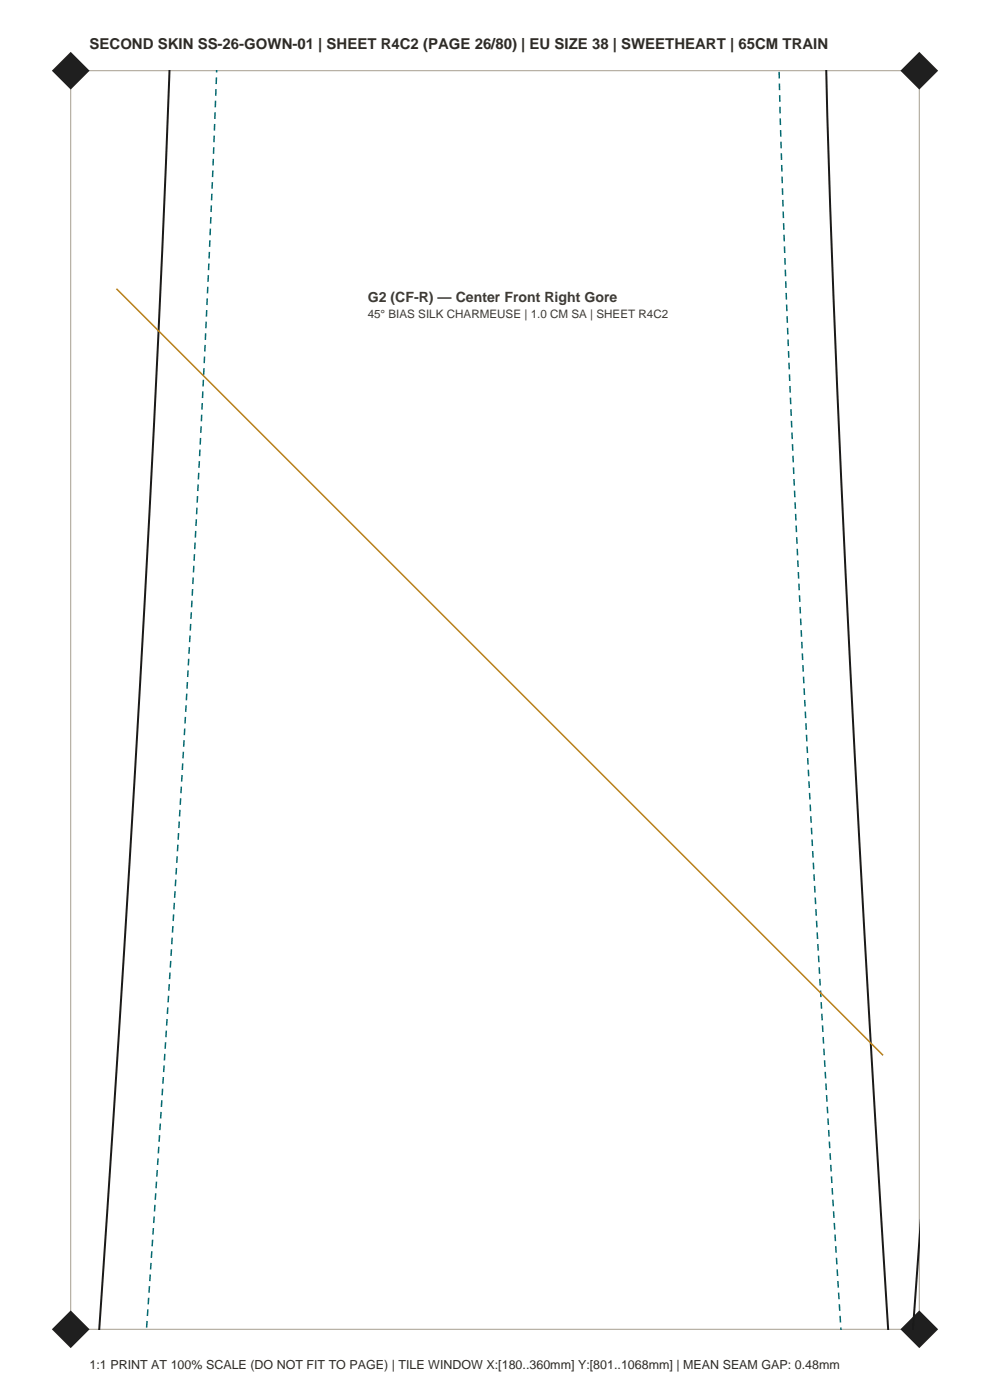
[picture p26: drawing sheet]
<svg xmlns="http://www.w3.org/2000/svg" width="210mm" height="297mm" viewBox="0 0 210 297" stroke-linecap="round" stroke-linejoin="round" font-family="sans-serif">
<defs><g id="words">
<text font-size="3.2" fill="#2e2b26" x="19" y="10.5">SECOND SKIN SS-26-GOWN-01 | SHEET R4C2 (PAGE 26/80) | EU SIZE 38 | SWEETHEART | 65CM TRAIN</text>
<text font-size="3" fill="#403b33" x="78" y="64">G2 (CF-R) — Center Front Right Gore</text>
<text font-size="2.6" fill="#2e2b26" x="19" y="290.5">1:1 PRINT AT 100% SCALE (DO NOT FIT TO PAGE) | TILE WINDOW X:[180..360mm] Y:[801..1068mm] | MEAN SEAM GAP: 0.48mm</text>
<text font-size="2.5" fill="#403b33" x="78" y="67.5">45° BIAS SILK CHARMEUSE | 1.0 CM SA | SHEET R4C2</text>
</g></defs>
<path d="M15 15h180v267h-180z" fill="none" stroke="#a69e8f" stroke-width=".21"/>
<g fill="#1f1f1f">
<path d="M11 282l4-4 4 4-4 4z" fill-rule="evenodd"/>
<path d="M191 282l4-4 4 4-4 4z" fill-rule="evenodd"/>
<path d="M11 15l4-4 4 4-4 4z" fill-rule="evenodd"/>
<path d="M191 15l4-4 4 4-4 4z" fill-rule="evenodd"/>
</g>
<path d="M36 14.9l-2.4 57-2.9 55.5-4.4 74-5.3 80.7M175.3 14.9l1.5 48.2 2.5 58.1 4.1 77.4 5 83.5M195.1 262.8l-1.5 19.3" fill="none" stroke="#1a1a1a" stroke-width=".42"/>
<path d="M165.3 14.9l1.5 48.6 2.6 58.2 4 77.5 5 82.9M31.1 282.1l5.2-80.1 4.4-74.1 2.8-55.5 2.5-57.5" fill="none" stroke="#036970" stroke-width=".32" stroke-dasharray="1.4 1.1" stroke-linecap="butt"/>
<path d="M24.7 61.2l162.6 162.7" fill="none" stroke="#b8801a" stroke-width=".32"/>
<use href="#words"/>
</svg>
